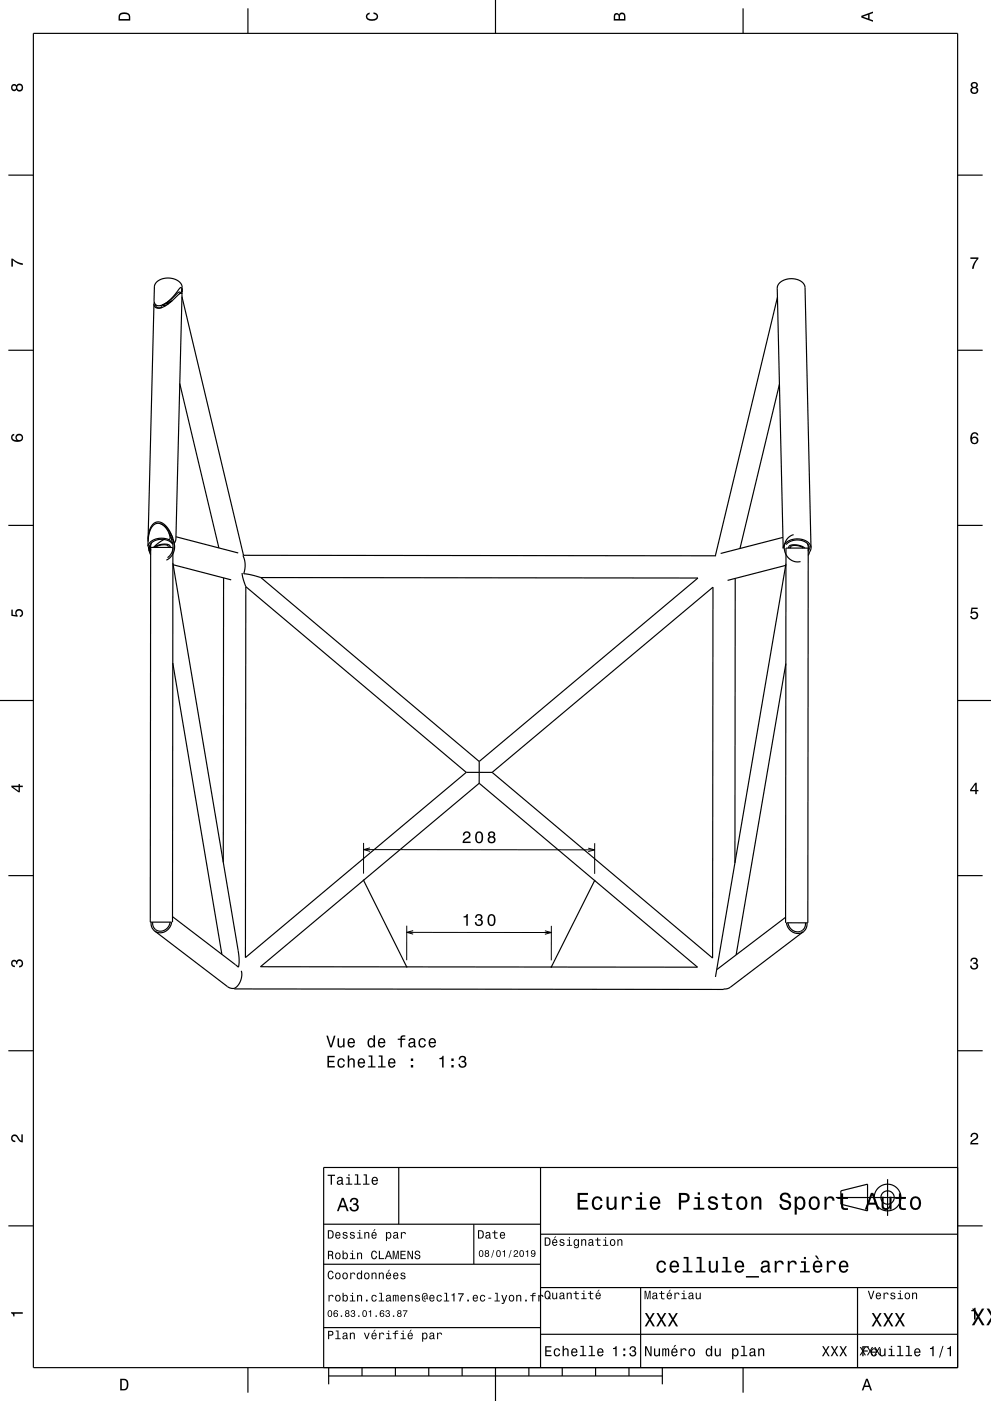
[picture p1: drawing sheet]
<svg xmlns="http://www.w3.org/2000/svg" width="297mm" height="420mm" viewBox="0 0 297 420" stroke-linecap="round" stroke-linejoin="round" font-family="sans-serif">
<path d="M109 254.7l69.2 .1M109 252.7v9.2M110.9 254.2l-1.9 .5 1.9 .5M176.3 254.3l1.9 .5-1.9 .5M178.2 252.8v9.2M121.9 277.5v10.4M121.9 279.5l43.3 .1M123.8 279l-1.9 .5 1.9 .5M163.3 279l1.9 .6-1.9 .5M165.2 277.6v10.3" fill="none" stroke="#000" stroke-width=".3"/>
<g fill="none" stroke="#000" stroke-width=".35">
<path d="M10 10h277v400h-277zM74.3 2.5v7.5M148.5 0v10M222.7 2.5v7.5M2.5 52.5h7.5M287 52.5h7.5M46.1 91.1l.2 .7 .4 .4a2.08 2.08 0 0 0 1.9 0M46.1 91.1l-1.7 70.7M46.2 90.7l-.1 .4M46.6 91.3l.1 .5a1.58 1.58 0 0 0 2 .3M48.3 91.6l.2 .6M48.6 92.2l2.3-1.4 2.8-2.6a.46 .46 0 0 1 .5-.4 .46 .46 0 0 1 .3 .6l-1.8 73.2-.5 1.3a10.9 10.9 0 0 0-2.5-5.3l-.3-.2a2.58 2.58 0 0 0-2.7-.8 2.58 2.58 0 0 0-1.8 2.2l-.5 3"/>
<path d="M48.6 92.2h.1M48.6 91.4l1.1 .2M48.8 91.4l-.2 .1M48.9 91.3l.9 .2M49.5 91l1 .1M49.6 91l.9 .1M50.2 90.8l.4 .2M50.5 90.7l-.8 .2M51.4 90.3l-.9 .4M51.6 90.1l-1.1 .6M54.2 87.9l-.3-.4-.4 .2-2.8 2.5-1.9 1.2M54.2 87.9l-.5 .2"/>
<path d="M54.5 86.6a.45 .45 0 0 0-.5-.4 .45 .45 0 0 0-.4 .5l-2.5 3.1-2.5 1.7M54.5 86.6l.1 1M54.5 86.6l-.3 1.3M54.5 88.9l18.5 77.6M54.6 87.6v-1.4a3.9 3.9 0 0 0-4.8-2.8 3.4 3.4 0 0 0-3.5 2.6l-.1 4a1.53 1.53 0 0 0 .7 1.5 1.53 1.53 0 0 0 1.7 0M54.6 87.6l-.1 .6M233 89.1l-18.6 77.5M233.5 84.9a5.2 5.2 0 0 1 7.6 .5l.2 .8 1.8 78a4.1 4.1 0 0 0-5.2-2.6 3.3 3.3 0 0 0-3.2 2.8l-1.8-78 .2-.7zM2.5 105h7.5M53.9 115l11.7 49.3M233.6 115.2l-11.8 49.2M287 105h7.5"/>
<path d="M2.5 157.5h7.5M48.1 157l1.1 .6a9 9 0 0 1 2.6 3.7M50.6 159.8a3.7 3.7 0 0 0-3.9-2.8 5.6 5.6 0 0 0-2.3 5.1l-.1 1.6M50.6 159.8a1.83 1.83 0 0 1 .1 2M50.6 159.8l.5 1.2M287 157.5h7.5M44.3 163.7l.9 1.4M44.4 161.8v.5M44.5 164l.2 1.2M44.6 164.3l.1 .9M44.7 165.2h.5l-.4 .1M44.7 165.2l.1 .1"/>
<path d="M44.7 165.2h.1M44.8 165.3l.3 1M44.9 163.5l.3 1.5M45.2 165.1l-.5 .1M45.4 162.8l-.2 2.1M46.6 164.1a3.3 3.3 0 0 1 3.9-.3l-.2 .3M49.2 161.7l-1.7 1.1-1.5 1.3M50.7 161.8l1.1 1.3M50.7 161.8a4.9 4.9 0 0 0-6.3 1.7l-.1 .2M50.9 160.4l.5 .2M51 163.7l-.2 .4M51 163.7a3.8 3.8 0 0 0-4.3 0l-.5 .4"/>
<path d="M51 163.7v.4M51.1 161a4.4 4.4 0 0 1-1.2 6.9M51.1 161l.7 2.1M51.8 163.1a3.9 3.9 0 0 1-1.6 4.1M51.8 163.1a4.4 4.4 0 0 0-6.9 .4l-.1 .9 .4 .7M51.8 161.3h.1M51.8 168.8l19.6 116.2 .3 2.7-.3 2.3-19.7-15.2M51.9 169.3l17.4 4.5M52.7 160.9l18.7 4.9M67 173.2l-.1 85.3M72.5 171.8l.4 1.7 .8 2.4M72.8 166.5l141.8 .1"/>
<path d="M72.8 166.5a7.4 7.4 0 0 1 .2 5.5l1.9 .3 3.3 .8M73.7 175.9l-.1 111.2 66.1-55.6M73.7 175.9l66 55.6M78.2 173.1l131 .2-65.6 55M78.2 173.1l65.4 55.2M220.3 173.4v85.3M234.6 161.1l-18.6 4.8M235.5 169.5l-17.4 4.5M235.5 169l-21.1 123.9M235.6 163.3a4.5 4.5 0 0 1 6.8 .3l.1 .9-.3 .8M236.4 163.9l.2 .4M236.4 163.9a3.6 3.6 0 0 1 4.1-.1l.7 .5"/>
<path d="M236.4 163.9v.4M237 164.3a.59 .59 0 0 1 .2-.7 .59 .59 0 0 1 .7-.1l1.6 .2 1.2 .6M237.8 160.3a4.2 4.2 0 0 0-2.6 5 4.2 4.2 0 0 0 4.7 3M242 163l.2 2.1M243.1 164.2l-.9 2.3M51.8 198.7l14.7 87.4M235.5 198.9l-14.9 87.4M0 210h10M287 210h10M139.7 231.5l7.8 .1M143.6 228.3v6.5M147.5 231.6l66.2-55.6-.1 111.2z"/>
<path d="M2.5 262.5h7.5M45.3 276.4l.1 1.4 .9 1.3M45.8 276.4a2.52 2.52 0 0 0 1.9 2.8 2.52 2.52 0 0 0 3-1.7l.3-1M46.3 279.1l21.9 16.7 1 .5h1M51.7 276.5l.1-112.4h-6.6l-.2 112.3 6.4 .1a3.4 3.4 0 0 1-5.1 2.6M108.9 263.9l13 26M178.2 264l-13 25.9M235.4 276.6l.2-112.3h6.6l-.1 112.4-6.4-.1a3.4 3.4 0 0 0 5.1 2.7M235.4 275l-20.5 15.6M236.2 276.6a2.65 2.65 0 0 0 2.2 2.7 2.65 2.65 0 0 0 3-1.9v-.7M240.8 279.3l-21.9 16.6-.9 .5-1.1 .1v.1l-146.7-.1v-.2M241.8 276.7l-.1 1.3-.9 1.3"/>
<path d="M287 262.5h7.5M72.3 291a4.9 4.9 0 0 1-2.1 5.3M78.1 289.8l65.5-55 65.4 55.2zM2.5 315h7.5M287 315h7.5M119.5 350v17M162 350v60M250.5 359h21M252 357l8-2v8l-8-2zM266 353.5v11M287 350h-190v60M2.5 367.5h7.5"/>
<path d="M97 367h65M97 379h65M142 367v12M162 370h125M287 367.5h7.5M97 398h65M162 386h125M192 386v24M257 386v24M74.3 410v7.5M98.5 412.5h100M98.5 410v5"/>
<path d="M108.5 410v2.5M118.5 410v2.5M128.5 410v2.5M138.5 410v2.5M148.5 410v10M158.5 410v2.5M162 400h125M168.5 410v2.5M178.5 410v2.5M188.5 410v2.5M198.5 410v5M222.7 410v7.5"/>
<circle cx="266" cy="359" r="4"/>
<circle cx="266" cy="359" r="2"/>
</g>
<g fill="#000">
<path d="M36 4a2.2 2.2 0 0 0-.5 2.2h3.5v-1.2a1.92 1.92 0 0 0-3-1zM36.3 4.4l.4-.2a1.44 1.44 0 0 1 1.9 .8v.7h-2.6v-1z" fill-rule="evenodd"/>
<path d="M109.9 4.2l.9-.4v.4l-.3 .1a.66 .66 0 0 0-.4 .6 .66 .66 0 0 0 .3 .6l.5 .2a1.58 1.58 0 0 0 2-.7 .89 .89 0 0 0-1-.8v-.5a1.24 1.24 0 0 1 1.4 1.1 1.24 1.24 0 0 1-1 1.4 1.93 1.93 0 0 1-2.7-1.2z" fill-rule="evenodd"/>
<path d="M184.2 4.2l-.3 2h3.5v-1.3a.98 .98 0 0 0-.7-1.1 .98 .98 0 0 0-1.2 .6 .84 .84 0 0 0-1.3-.2zM184.5 4.5l.4-.1 .4 .1 .1 1.2h-1zM185.9 4.4l.5-.2a.58 .58 0 0 1 .6 .7v.8h-1.2z" fill-rule="evenodd"/>
<path d="M258.1 4.7v.6l3.5 1.2v-.4l-1-.4v-1.4l1-.4v-.4zM258.6 5l1.6-.5v1z" fill-rule="evenodd"/>
<path d="M3.6 25.5a1 1 0 0 0-.1 1.5 1 1 0 0 0 1.4-.1 1.09 1.09 0 0 0 1.7 .2 1.09 1.09 0 0 0 0-1.7 1.09 1.09 0 0 0-1.7 .2l-.7-.4zM5.1 26.3a.75 .75 0 0 1 1.5 0 .75 .75 0 0 1-1.5 0zM3.7 26.3a.6 .6 0 0 1 1.2 0 .6 .6 0 0 1-1.2 0z" fill-rule="evenodd"/>
<path d="M291.2 24.8l-.2 .3a.8 .8 0 0 0 .4 1.1 1.09 1.09 0 0 0-.2 1.6 1.09 1.09 0 0 0 1.6 0 1.09 1.09 0 0 0-.2-1.6 .95 .95 0 0 0 .3-1.4 .95 .95 0 0 0-1.4-.2zM291.3 27.1a.71 .71 0 0 1 1.4 0 .71 .71 0 0 1-1.4 0zM291.4 25.5a.6 .6 0 0 1 1.2 0 .6 .6 0 0 1-1.2 0z" fill-rule="evenodd"/>
<path d="M3.4 77.5h.4a5.3 5.3 0 0 0 3 1.4v.6a5.2 5.2 0 0 1-2.9-1.5v1.9h-.5z" fill-rule="evenodd"/>
<path d="M290.8 77.2h2.4v.4a5.2 5.2 0 0 0-1.4 3h-.5a5.2 5.2 0 0 1 1.4-3h-1.9z" fill-rule="evenodd"/>
<path d="M3.6 130.4a1.44 1.44 0 0 0 .1 1.6 1.44 1.44 0 0 0 1.6 .5 1.26 1.26 0 0 0 1.6-1 1.26 1.26 0 0 0-1.1-1.5 1.11 1.11 0 0 0-1.1 .7 1.11 1.11 0 0 0 .3 1.3 1.03 1.03 0 0 1-1.3-.9l.2-.4 .4-.2v-.5zM5 131.2a.75 .75 0 0 1 1.5 0 .75 .75 0 0 1-1.5 0z" fill-rule="evenodd"/>
<path d="M291.3 129.8a2.4 2.4 0 0 0 .2 3.3 1.16 1.16 0 0 0 1.5-.4 1.16 1.16 0 0 0-.2-1.5 1.16 1.16 0 0 0-1.5 0 1.02 1.02 0 0 1 .8-1.2l.5 .1 .1 .4h.5a1.12 1.12 0 0 0-.7-.9 1.12 1.12 0 0 0-1.2 .2zM291.3 132a.75 .75 0 0 1 1.5 0 .75 .75 0 0 1-1.5 0z" fill-rule="evenodd"/>
<path d="M3.4 182.8h.4v1.5l1 .1a1.21 1.21 0 0 1 .5-1.7 1.21 1.21 0 0 1 1.7 .8 1.21 1.21 0 0 1-1.1 1.5v-.5a.8 .8 0 0 0 .4-1.2 .8 .8 0 0 0-1.3 0 .8 .8 0 0 0 .3 1.2v.4l-1.9-.3z" fill-rule="evenodd"/>
<path d="M291.1 182.2h1.9v.4h-1.5l-.2 .9a1.21 1.21 0 0 1 1.8 .6 1.21 1.21 0 0 1-.8 1.6 1.21 1.21 0 0 1-1.6-1h.5a.8 .8 0 0 0 1.2 .3 .8 .8 0 0 0 .1-1.2 .8 .8 0 0 0-1.2 .2h-.4z" fill-rule="evenodd"/>
<path d="M3.4 235.5v.5l2.1 1.5h.5v-1.5h.8v-.5h-.8v-.5h-.4v.5zM4 236h1.6v1.1z" fill-rule="evenodd"/>
<path d="M292.3 234.7l-1.6 2.1v.4h1.6v.9h.4v-.9h.5v-.4h-.5v-2.1zM292.3 235.2v1.6h-1.1z" fill-rule="evenodd"/>
<path d="M139 249.5l-.3 1h.5a.7 .7 0 0 1 .5-.9 .7 .7 0 0 1 .8 .5 .7 .7 0 0 1-.5 .9l-.3 .2a1.62 1.62 0 0 0-1.1 1.5h2.4v-.4h-1.9l.9-.8a1.17 1.17 0 0 0 .9-1.7 1.17 1.17 0 0 0-1.9-.3zM142.7 249.7a2.02 2.02 0 0 0 .9 3.1 2.03 2.03 0 0 0 .9-3.1 1.1 1.1 0 0 0-1.8 0zM143.3 249.7h.6a2.37 2.37 0 0 1 0 2.6h-.6a2.37 2.37 0 0 1 0-2.6zM146.5 249.5l-.2 .3a.8 .8 0 0 0 .4 1.1 1.09 1.09 0 0 0-.2 1.6 1.09 1.09 0 0 0 1.6 0 1.09 1.09 0 0 0-.1-1.6 .95 .95 0 0 0 .3-1.4 .95 .95 0 0 0-1.4-.2zM146.6 251.8a.71 .71 0 0 1 1.4 0 .71 .71 0 0 1-1.4 0zM146.7 250.2a.6 .6 0 0 1 1.2 0 .6 .6 0 0 1-1.2 0z" fill-rule="evenodd"/>
<path d="M108.8 263.7h.3v.4h-.3z" fill-rule="evenodd"/>
<path d="M138.9 274.7v.3h.8v2.5h.5v-3.5h-.3a.78 .78 0 0 1-1 .7zM142.7 274.3l-.3 .9h.4a.62 .62 0 0 1 .4-.8 .62 .62 0 0 1 .8 .3 .62 .62 0 0 1-.3 .8h-.4v.4a.74 .74 0 0 1 .9 .6 .74 .74 0 0 1-.8 .9 .74 .74 0 0 1-.6-1h-.5a1.18 1.18 0 0 0 1.5 1.2 1.18 1.18 0 0 0 .6-1.8l-.2-.1a1.01 1.01 0 0 0 0-1.6 1.01 1.01 0 0 0-1.5 .2zM146.4 274.5a2.02 2.02 0 0 0 .9 3.1 2.03 2.03 0 0 0 .9-3.1 1.11 1.11 0 0 0-1.8 0zM147 274.5h.6a2.37 2.37 0 0 1 0 2.6h-.6a2.37 2.37 0 0 1 0-2.6z" fill-rule="evenodd"/>
<path d="M178 263.8h.4v.4h-.4z" fill-rule="evenodd"/>
<path d="M3.6 288a.86 .86 0 0 1 1.4 .2 1.12 1.12 0 0 1 1.5-.5 1.12 1.12 0 0 1 .3 1.6l-.5 .6-.6 .1v-.4a.72 .72 0 0 0 .9-.7 .72 .72 0 0 0-.8-.8 .72 .72 0 0 0-.6 1h-.4a.62 .62 0 0 0-.4-.9 .62 .62 0 0 0-.8 .5 .62 .62 0 0 0 .5 .8h.4l-.1 .4a1.17 1.17 0 0 1-1-.6 1.17 1.17 0 0 1 .2-1.3z" fill-rule="evenodd"/>
<path d="M121.7 289.7h.4v.3h-.4z" fill-rule="evenodd"/>
<path d="M165 289.7h.4v.4h-.4z" fill-rule="evenodd"/>
<path d="M291.1 287.4a1.01 1.01 0 0 1 1.5-.2 1.01 1.01 0 0 1 0 1.5 1.12 1.12 0 0 1 .4 1.6 1.12 1.12 0 0 1-1.6 .3l-.6-.6-.1-.5h.5a.72 .72 0 0 0 .7 .9 .72 .72 0 0 0 .7-.8 .72 .72 0 0 0-.9-.6v-.4a.62 .62 0 0 0 .8-.4 .62 .62 0 0 0-.5-.8 .62 .62 0 0 0-.7 .5v.3h-.5z" fill-rule="evenodd"/>
<path d="M97.8 310.5l1.1 3.5h.5l1.1-3.5h-.4l-.9 3-.9-3zM101.2 311.3v1.8a.89 .89 0 0 0 .6 .9 .89 .89 0 0 0 1-.4v.4h.5v-2.7h-.5v1.5a.65 .65 0 0 1-.4 .8 .65 .65 0 0 1-.8-.3v-2zM104.5 311.6a1.45 1.45 0 0 0-.3 1.6 1.45 1.45 0 0 0 1.4 .8l.7-.8h-.4l-.6 .5a.75 .75 0 0 1-.7-.9h1.8a1.16 1.16 0 0 0-.5-1.4 1.16 1.16 0 0 0-1.4 .2zM104.8 311.8l.2-.2a.67 .67 0 0 1 .7 .1 .67 .67 0 0 1 .2 .7h-1.3zM110.4 311.6a1.49 1.49 0 0 0-.3 1.5 1.49 1.49 0 0 0 1.3 .9l.6-.4v.4h.4v-3.6h-.4v1.3a.89 .89 0 0 0-1.6-.1zM110.8 311.8a.62 .62 0 0 1 .6-.2 .62 .62 0 0 1 .5 .6 .91 .91 0 0 1 0 1 .91 .91 0 0 1-.9 .4l-.4-.5zM113.6 311.6a1.46 1.46 0 0 0-.3 1.6 1.46 1.46 0 0 0 1.4 .8l.7-.8h-.4l-.6 .5a.75 .75 0 0 1-.7-.9h1.8a1.17 1.17 0 0 0-.5-1.4 1.17 1.17 0 0 0-1.4 .2zM113.9 311.8l.2-.2a.67 .67 0 0 1 .7 .1 .67 .67 0 0 1 .2 .7h-1.3zM119.2 311.4v.3h.8v2.3h.5v-2.3h1v-.3h-1v-.4l1-.2v-.4a.95 .95 0 0 0-1.1 0 .95 .95 0 0 0-.4 1zM122.7 311.4l-.2 .7h.4a.55 .55 0 0 1 .6-.6 .55 .55 0 0 1 .4 .8l-.2 .1a.91 .91 0 0 0-1.3 .5 .91 .91 0 0 0 .8 1.2l.8-.5 .1 .3 .6 .1v-.3l-.2-.1-.1-1.6a1.02 1.02 0 0 0-.6-.8 1.02 1.02 0 0 0-1.1 .2zM122.9 312.9l1.1-.3a.77 .77 0 0 1-.2 .9 .77 .77 0 0 1-.9 .1zM125.7 311.6a1.45 1.45 0 0 0-.2 1.6 1.45 1.45 0 0 0 1.5 .8l.5-.5 .1-.5h-.4l-.4 .6a1.02 1.02 0 0 1-1-1 1.02 1.02 0 0 1 1-1l.4 .6h.4a1.09 1.09 0 0 0-.7-1 1.09 1.09 0 0 0-1.2 .4zM128.7 311.6a1.46 1.46 0 0 0-.2 1.6 1.46 1.46 0 0 0 1.4 .8l.7-.8h-.4l-.6 .5a.75 .75 0 0 1-.7-.9h1.8a1.17 1.17 0 0 0-.5-1.4 1.17 1.17 0 0 0-1.5 .2zM129.1 311.8l.2-.2a.67 .67 0 0 1 .7 .1 .67 .67 0 0 1 .2 .7h-1.3z" fill-rule="evenodd"/>
<path d="M98.1 316.5v3.5h2.2v-.4h-1.7v-1.2h1.6v-.4h-1.6v-1h1.7v-.5zM101.4 317.6a1.45 1.45 0 0 0-.2 1.7 1.45 1.45 0 0 0 1.5 .8l.5-.6 .1-.4h-.4l-.4 .6a1.02 1.02 0 0 1-.9-1 1.02 1.02 0 0 1 .9-1l.4 .5h.4a1.09 1.09 0 0 0-.7-.9 1.09 1.09 0 0 0-1.2 .3zM104.2 316.4v3.6h.5v-1.5a.63 .63 0 0 1 .5-.9 .63 .63 0 0 1 .7 .7v1.7h.4v-1.7a.88 .88 0 0 0-.6-1 .88 .88 0 0 0-1 .4v-1.3zM107.5 317.6a1.45 1.45 0 0 0-.3 1.6 1.45 1.45 0 0 0 1.5 .9l.7-.8h-.5l-.6 .4a.76 .76 0 0 1-.7-.9h1.8a1.17 1.17 0 0 0-.5-1.4 1.17 1.17 0 0 0-1.4 .2zM107.8 317.8l.2-.1a.67 .67 0 0 1 .7 .1 .67 .67 0 0 1 .3 .6h-1.4zM110.5 316.4v.4h.7v2.9h-.9v.3h2.2v-.3h-.9v-3.3zM113.5 316.4v.4h.7v2.9h-.9v.3h2.3v-.3h-.9v-3.3zM116.6 317.6a1.45 1.45 0 0 0-.3 1.6 1.45 1.45 0 0 0 1.5 .9l.7-.8h-.5l-.6 .4a.76 .76 0 0 1-.7-.9h1.8a1.16 1.16 0 0 0-.5-1.4 1.16 1.16 0 0 0-1.4 .2zM116.9 317.8l.2-.1a.67 .67 0 0 1 .7 .1 .67 .67 0 0 1 .3 .6h-1.4zM123.1 319.3v.7h.7v-.7zM123.1 317.3v.8h.7v-.8z" fill-rule="evenodd"/>
<path d="M131.7 317.2v.3h.8v2.5h.5v-3.5h-.4a.77 .77 0 0 1-.9 .7zM135.3 319.3v.7h.7v-.7zM135.3 317.3v.8h.7v-.8zM137.8 316.8l-.3 .9h.4a.62 .62 0 0 1 .4-.8 .62 .62 0 0 1 .7 .3 .62 .62 0 0 1-.2 .8h-.5v.4a.74 .74 0 0 1 1 .6 .74 .74 0 0 1-.8 .9 .74 .74 0 0 1-.6-1h-.5a1.18 1.18 0 0 0 1.5 1.2 1.18 1.18 0 0 0 .6-1.8l-.2-.1a1.01 1.01 0 0 0 0-1.6 1.01 1.01 0 0 0-1.5 .2z" fill-rule="evenodd"/>
<path d="M3.6 340.4a1.22 1.22 0 0 1 2 .7l.8 .9v-1.9h.4v2.4a2.76 2.76 0 0 1-2-1.8 .69 .69 0 0 0-1.1 .5 .69 .69 0 0 0 .9 .7v.5a1.18 1.18 0 0 1-1.2-.7 1.18 1.18 0 0 1 .2-1.3z" fill-rule="evenodd"/>
<path d="M98.2 352.2v.3h.9v2.7h.4v-2.7h.9v-.3zM101.3 353l-.3 .5h.4a.47 .47 0 0 1 .5-.4 .47 .47 0 0 1 .4 .6l-.2 .1a.78 .78 0 0 0-1.1 .4 .78 .78 0 0 0 .6 1l.8-.3 .1 .2 .5 .1v-.3l-.3-.1v-1.3a.87 .87 0 0 0-.6-.7 .87 .87 0 0 0-.8 .2zM101.4 354.3l.9-.3v.4a.51 .51 0 0 1-.5 .5 .51 .51 0 0 1-.5-.5zM103.8 352.9v.3h.6v1.6h-.8v.4h2v-.4h-.8v-1.9zM104.4 352.1v.4h.4v-.4zM106.4 352.1v.3h.6v2.4h-.8v.4h1.9v-.4h-.7v-2.7zM109 352.1v.3h.6v2.4h-.8v.4h1.9v-.4h-.7v-2.7zM111.6 353.1a1.25 1.25 0 0 0-.2 1.4 1.25 1.25 0 0 0 1.2 .7l.6-.7h-.3l-.6 .4a.65 .65 0 0 1-.6-.8h1.6v-.2a.96 .96 0 0 0-.5-1 .96 .96 0 0 0-1.2 .2zM111.9 353.3l.7-.2 .3 .7h-1.2z" fill-rule="evenodd"/>
<path d="M291.2 339.9a1.18 1.18 0 0 1 1.9 .3 1.18 1.18 0 0 1-1 1.7l-.8 .8h1.9v.4h-2.4a2.75 2.75 0 0 1 1.8-2.1 .7 .7 0 0 0-.5-1 .7 .7 0 0 0-.8 .8h-.4z" fill-rule="evenodd"/>
<path d="M98.3 375v2.5h.3v-1.1l.8 .1 .2 1h.4l-.5-1.2a.69 .69 0 0 0 .3-.9 .69 .69 0 0 0-.7-.4zM98.6 375.3h.4a.43 .43 0 0 1 .5 .4 .43 .43 0 0 1-.5 .4h-.4zM100.6 375.7a.98 .98 0 0 0-.1 1.4 .98 .98 0 0 0 1.4 .2 .98 .98 0 0 0 .1-1.4 .98 .98 0 0 0-1.4-.2zM100.9 375.9l.1-.1a.71 .71 0 0 1 .8 .7 .71 .71 0 0 1-.8 .7l-.2-.4zM102.7 374.9v2.6h.3v-.3a.66 .66 0 0 0 .7 .3 .66 .66 0 0 0 .5-.6 .87 .87 0 0 0 0-1.1 .87 .87 0 0 0-1.1-.1l-.1 .1v-.9zM103.1 375.9l.2-.1a.7 .7 0 0 1 .7 .7 .7 .7 0 0 1-.7 .7l-.3-.4zM105 375.6v.3h.5v1.3h-.7v.3h1.7v-.3h-.7v-1.6zM105.5 374.9v.3h.3v-.3zM107 375.5v2h.3v-1.1a.45 .45 0 0 1 .4-.7 .45 .45 0 0 1 .5 .6v1.2h.3v-1.3a.63 .63 0 0 0-.4-.7 .63 .63 0 0 0-.8 .3v-.3zM111.5 375.2a1.33 1.33 0 0 0-.3 1.5 1.33 1.33 0 0 0 1.3 .8l.5-1h-.3l-.4 .7a1.04 1.04 0 0 1-.8-.9 1.04 1.04 0 0 1 .6-1.1l.5 .5h.4a.85 .85 0 0 0-.6-.8 .85 .85 0 0 0-.9 .3zM113.5 375v2.5h1.6v-.3h-1.2v-2.2zM116.3 375l-1 2.5h.4l.2-.8h1l.3 .8h.3l-.9-2.5zM116.4 375.3l.4 1.1h-.8zM117.7 375v2.5h.3v-2.3l.4 2.3h.4l.4-2.3v2.3h.3v-2.5h-.4l-.5 2.2-.5-2.2zM120 375v2.5h1.6v-.3h-1.3v-.9h1.2v-.3h-1.2v-.7h1.3v-.3zM122.1 375v2.5h.3v-2.1l1 2.1h.4v-2.5h-.3v2l-1-2zM124.5 375.1l-.2 .8 1 .5a.46 .46 0 0 1 .3 .7 .46 .46 0 0 1-.7 .1l-.4-.6h-.3a.83 .83 0 0 0 1.1 1 .83 .83 0 0 0 .3-1.5l-.7-.1a.44 .44 0 0 1-.1-.8 .44 .44 0 0 1 .8 .3v.2h.3a.85 .85 0 0 0-.5-.8 .85 .85 0 0 0-.9 .2z" fill-rule="evenodd"/>
<path d="M98.2 368.8v2.5h.9a1.28 1.28 0 0 0 1-1.2 1.28 1.28 0 0 0-1-1.3zM98.6 369.1a.96 .96 0 0 1 1.1 1 .96 .96 0 0 1-1.1 .9zM100.7 369.6a.98 .98 0 0 0-.2 1.3 .98 .98 0 0 0 1.3 .3l.2-.4-.9 .3-.3-.7 1.3-.1a.8 .8 0 0 0-.5-.9 .8 .8 0 0 0-.9 .2zM100.9 369.7l.6-.1 .2 .6h-.9zM102.9 369.5l-.2 .4 .1 .3 1 .4a.43 .43 0 0 1-.4 .5 .43 .43 0 0 1-.4-.4h-.3a.7 .7 0 0 0 .9 .7 .7 .7 0 0 0 .3-1.1l-.8-.3a.38 .38 0 0 1 .3-.5 .38 .38 0 0 1 .4 .4h.3l-.4-.5zM105.1 369.5l-.2 .4 .1 .3 1 .4a.43 .43 0 0 1-.4 .5 .43 .43 0 0 1-.5-.4h-.3a.7 .7 0 0 0 1 .7 .7 .7 0 0 0 .2-1.1l-.7-.3a.38 .38 0 0 1 .3-.5 .38 .38 0 0 1 .4 .4h.3l-.4-.5zM107.2 369.4v.3h.5v1.3h-.7v.3h1.6v-.3h-.6v-1.6zM107.7 368.7v.4h.3v-.4zM109.2 369.4v1.9h.3v-1.1a.45 .45 0 0 1 .4-.6 .45 .45 0 0 1 .5 .5v1.2h.3v-1.3a.63 .63 0 0 0-.5-.7 .63 .63 0 0 0-.7 .4v-.3zM112.2 368.5l-.4 .6 .8-.6zM111.5 369.6a.98 .98 0 0 0-.2 1.3 .98 .98 0 0 0 1.3 .3l.3-.4-1 .3-.3-.7 1.3-.1a.8 .8 0 0 0-.4-.9 .8 .8 0 0 0-1 .2zM111.8 369.7l.5-.1 .3 .6h-1zM115.7 369.4v2.7h.3v-1.1l.1 .2a.67 .67 0 0 0 .7 .1 .67 .67 0 0 0 .4-.5 .91 .91 0 0 0 0-1.1 .91 .91 0 0 0-1-.3l-.2 .3v-.3zM116.1 369.8l.2-.2a.7 .7 0 0 1 .7 .7 .7 .7 0 0 1-.7 .7l-.3-.3zM118.1 369.5l-.2 .4h.3a.39 .39 0 0 1 .4-.3 .39 .39 0 0 1 .3 .5 .73 .73 0 0 0-.9 .3 .73 .73 0 0 0 .1 .9l.9-.2 .1 .2h.4l-.2-1.4a.72 .72 0 0 0-.5-.6 .72 .72 0 0 0-.7 .2zM118.2 370.6l.8-.3v.3a.42 .42 0 0 1-.4 .5 .42 .42 0 0 1-.5-.5zM120.1 369.4v1.9h.4l.1-1.6 .5-.1 .2 .4h.4a.64 .64 0 0 0-.5-.7 .64 .64 0 0 0-.8 .4v-.3z" fill-rule="evenodd"/>
<path d="M102.4 359.1l-1.4 4h.5l.4-1.2h1.6l.4 1.2h.6l-1.5-4zM102.7 359.7l.7 1.7h-1.3zM105.2 359.4l-.4 1h.6a.71 .71 0 0 1 .3-.9 .71 .71 0 0 1 .9 .3 .71 .71 0 0 1-.2 1h-.5v.4a.82 .82 0 0 1 1 .5 .82 .82 0 0 1-.5 1.1 .82 .82 0 0 1-1.1-.6v-.4h-.5a1.34 1.34 0 0 0 1.7 1.4 1.34 1.34 0 0 0 .7-2.1l-.3-.1a1.11 1.11 0 0 0 .3-1.6 1.11 1.11 0 0 0-1.6-.2z" fill-rule="evenodd"/>
<path d="M143.7 375l-.2 .4a.91 .91 0 0 0 0 1 .91 .91 0 0 0 1 .4 1.05 1.05 0 0 0 .4-1.2 1.05 1.05 0 0 0-1-.8zM144 375.1a.81 .81 0 0 1 .7 .7 .81 .81 0 0 1-.5 .8l-.4-.4zM145.5 374.9l-.2 .5 .3 .3a.62 .62 0 0 0-.1 .9 .62 .62 0 0 0 .9 0 .62 .62 0 0 0-.1-.9 .58 .58 0 0 0 0-.9 .58 .58 0 0 0-.8 .1zM145.5 376.2a.41 .41 0 0 1 .8 0 .41 .41 0 0 1-.8 0zM145.6 375.3a.35 .35 0 0 1 .7 0 .35 .35 0 0 1-.7 0zM147.9 374.7l-.7 2.3h.2l.7-2.3zM148.9 375l-.2 .4a.91 .91 0 0 0 0 1 .91 .91 0 0 0 1 .4 1.05 1.05 0 0 0 .4-1.2 1.05 1.05 0 0 0-1-.8zM149.2 375.1a.81 .81 0 0 1 .7 .7 .81 .81 0 0 1-.5 .8l-.4-.4zM150.6 375.2v.2h.5v1.4h.2v-2zM153.1 374.7l-.7 2.3h.2l.7-2.3zM154.1 374.9l-.2 .6h.3a.43 .43 0 0 1 .4-.5 .43 .43 0 0 1 .5 .5 .43 .43 0 0 1-.6 .4l-.4 .3-.2 .6h1.4v-.3l-1.1-.1a1.07 1.07 0 0 0 .9-1.5l-.5-.1zM155.8 375l-.1 .4a.91 .91 0 0 0 0 1 .91 .91 0 0 0 .9 .4 1.05 1.05 0 0 0 .5-1.2 1.05 1.05 0 0 0-1.1-.8zM156.1 375.1a.81 .81 0 0 1 .7 .7 .81 .81 0 0 1-.5 .8l-.4-.4zM157.6 375.2v.2h.4v1.4h.3v-2zM159.3 375a.66 .66 0 0 0 0 .9 .66 .66 0 0 0 .9 0l-.3 .7-.8-.3a.75 .75 0 0 0 1 .4 .75 .75 0 0 0 .4-1 .75 .75 0 0 0-.3-.8 .75 .75 0 0 0-.9 .1zM159.4 375.4a.42 .42 0 0 1 .8 0 .42 .42 0 0 1-.8 0z" fill-rule="evenodd"/>
<path d="M143.2 368.8v2.5h.9a1.28 1.28 0 0 0 1-1.2 1.28 1.28 0 0 0-1-1.3zM143.6 369.1a.96 .96 0 0 1 1.1 1 .96 .96 0 0 1-1.1 .9zM145.7 369.5l-.2 .4h.3a.39 .39 0 0 1 .5-.3 .39 .39 0 0 1 .3 .5 .73 .73 0 0 0-1 .3 .73 .73 0 0 0 .2 .9l.9-.2v.2h.4l-.2-1.4a.73 .73 0 0 0-.4-.6 .73 .73 0 0 0-.8 .2zM145.8 370.6l.8-.3v.3a.42 .42 0 0 1-.4 .5 .42 .42 0 0 1-.4-.5zM148.1 368.9v.5h-.5v.3h.5v1.3a.75 .75 0 0 0 1 .4v-.3l-.6-.1-.1-.4v-.9h.7v-.3h-.7v-.5zM150 369.6a.98 .98 0 0 0-.2 1.3 .98 .98 0 0 0 1.3 .3l.3-.4-1 .3-.3-.7 1.3-.1a.8 .8 0 0 0-.4-.9 .8 .8 0 0 0-1 .2zM150.3 369.7l.5-.1 .3 .6h-1z" fill-rule="evenodd"/>
<path d="M163.2 371v2.5h.9a1.28 1.28 0 0 0 1-1.3 1.28 1.28 0 0 0-1-1.2zM163.6 371.3a.96 .96 0 0 1 1.1 .9 .96 .96 0 0 1-1.1 1zM166.4 370.7l-.4 .6 .7-.6zM165.7 371.7a.98 .98 0 0 0-.2 1.4 .98 .98 0 0 0 1.3 .3l.2-.5-.9 .3-.3-.6 1.3-.2a.8 .8 0 0 0-.5-.8 .8 .8 0 0 0-.9 .1zM165.9 371.9l.6-.1 .2 .5h-.9zM167.9 371.6l-.2 .4 .1 .4 1 .4a.43 .43 0 0 1-.4 .5 .43 .43 0 0 1-.4-.4h-.3a.7 .7 0 0 0 .9 .7 .7 .7 0 0 0 .3-1.2l-.8-.2a.38 .38 0 0 1 .3-.5 .38 .38 0 0 1 .4 .4l.3-.1-.4-.5zM170 371.6v.3h.5v1.3h-.7v.3h1.7v-.3h-.7v-1.6zM170.5 370.9v.3h.3v-.3zM172.1 371.7l-.2 .4a.91 .91 0 0 0 .1 1 .91 .91 0 0 0 1 .4l.2-.3a.52 .52 0 0 1-.2 .7 .52 .52 0 0 1-.7-.3h-.3a.78 .78 0 0 0 .9 .6 .78 .78 0 0 0 .6-.8v-1.9h-.3v.4l-.6-.4zM172.4 371.9l.1-.1a.7 .7 0 0 1 .7 .7 .7 .7 0 0 1-.7 .7l-.2-.4zM174.2 371.5v2h.3v-1.4l.5-.3 .3 .3 .1 1.4h.3v-1.3a.63 .63 0 0 0-.5-.7 .63 .63 0 0 0-.7 .3v-.3zM176.6 371.6l-.2 .5h.3a.39 .39 0 0 1 .4-.4 .39 .39 0 0 1 .3 .6 .73 .73 0 0 0-.9 .2 .73 .73 0 0 0 .1 1l.9-.3 .1 .2 .4 .1-.2-1.4a.73 .73 0 0 0-1.2-.5zM176.7 372.7l.8-.2v.3a.42 .42 0 0 1-.4 .5 .42 .42 0 0 1-.5-.5zM178.9 371v.6h-.5v.3h.5l.1 1.3a.75 .75 0 0 0 1 .3v-.3h-.7v-.4v-.9h.7v-.3h-.7v-.6zM180.8 371.6v.3h.5v1.3h-.6v.3h1.6v-.3h-.6v-1.6zM181.3 370.9v.3h.4v-.3zM183 371.7a.98 .98 0 0 0-.2 1.4 .98 .98 0 0 0 1.4 .2 .98 .98 0 0 0 .2-1.4 .98 .98 0 0 0-1.4-.2zM183.2 371.9l.2-.1a.71 .71 0 0 1 .7 .7 .71 .71 0 0 1-.7 .7l-.3-.4zM185 371.5v2h.3l.1-1.4 .5-.3 .3 .3v1.4h.3v-1.3a.63 .63 0 0 0-.4-.7 .63 .63 0 0 0-.8 .3v-.3z" fill-rule="evenodd"/>
<path d="M173.1 357.6v5h3.2v-.6h-2.5v-1.7h2.2v-.6h-2.2v-1.5h2.4v-.6zM177.8 359.2a2.18 2.18 0 0 0 1.2 3.6 1.51 1.51 0 0 0 1.6-1.6h-.6a.95 .95 0 0 1-.9 1 .95 .95 0 0 1-1-.9 1.59 1.59 0 0 1 .9-2.1 .85 .85 0 0 1 .9 .8h.7a1.56 1.56 0 0 0-1.1-1.3 1.56 1.56 0 0 0-1.7 .5zM181.8 358.8v2.5a1.27 1.27 0 0 0 .9 1.4 1.27 1.27 0 0 0 1.5-.7v.6h.6v-3.8h-.6v2.2a.92 .92 0 0 1-.6 1.1 .92 .92 0 0 1-1.2-.4v-2.9zM186.4 358.8v3.8h.6v-2.2a.95 .95 0 0 1 .5-1.1 .95 .95 0 0 1 1.2 .3l.1 .4h.6a1.28 1.28 0 0 0-1-1.4 1.28 1.28 0 0 0-1.4 .8v-.6zM190.8 358.9v.5h1v2.7h-1.3v.5h3.2v-.5h-1.3v-3.2zM191.8 357.4v.8h.6v-.8zM195.1 359.2a2.2 2.2 0 0 0 1.2 3.6 1.51 1.51 0 0 0 1.5-1.3h-.6l-.3 .5-.5 .2a1.08 1.08 0 0 1-1-1.3h2.5a1.66 1.66 0 0 0-.7-2 1.66 1.66 0 0 0-2.1 .3zM195.6 359.5a.94 .94 0 0 1 1.2-.2 .94 .94 0 0 1 .5 1h-1.9zM203.5 357.6v5h.6v-2.1a1.91 1.91 0 0 0 2.6-1.4 1.32 1.32 0 0 0-1.5-1.5zM204.1 358.2a1.6 1.6 0 0 1 1.8 .5 .86 .86 0 0 1 0 .9 .86 .86 0 0 1-.9 .3h-.9zM208.1 358.9v.5h1v2.7h-1.3v.5h3.3v-.5h-1.3v-3.2zM209.1 357.4v.8h.7v-.8zM212.6 358.9a1.08 1.08 0 0 0-.3 1.2 1.08 1.08 0 0 0 1 .7l1.2 .5a.9 .9 0 0 1-.8 1 .9 .9 0 0 1-1-.9h-.6a1.52 1.52 0 0 0 1.7 1.3 1.52 1.52 0 0 0 1.3-1.7l-.6-.5-1.5-.4a.76 .76 0 0 1 .6-1 .76 .76 0 0 1 .9 .7h.6a1.47 1.47 0 0 0-1-1.2 1.47 1.47 0 0 0-1.5 .3zM217.4 357.8v1.1h-1.1v.5h1.1v2.6a1.49 1.49 0 0 0 2 .7v-.5a.97 .97 0 0 1-1.4-.5v-2.3h1.4v-.5h-1.4v-1.1zM221.1 359.2a2.18 2.18 0 0 0 1.2 3.6 2.12 2.12 0 0 0 1.7-2.1 2.12 2.12 0 0 0-1.7-2.1l-.7 .2zM221.6 359.6a.96 .96 0 0 1 1-.4 .96 .96 0 0 1 .7 .8 1.59 1.59 0 0 1-1 2.2 1.67 1.67 0 0 1-.7-2.6zM225.2 358.8v3.8h.6v-2.2a.91 .91 0 0 1 .6-1.1 .91 .91 0 0 1 1.1 .5v2.8h.7v-2.5a1.27 1.27 0 0 0-.9-1.4 1.27 1.27 0 0 0-1.5 .6v-.5zM234.1 357.9a1.38 1.38 0 0 0-.3 1.5 1.38 1.38 0 0 0 1.3 .9 1.1 1.1 0 0 1 1.3 1.3 1.19 1.19 0 0 1-1.3 .5 1.19 1.19 0 0 1-.9-1.1h-.7a1.73 1.73 0 0 0 2.2 1.8 1.73 1.73 0 0 0 1-2.6l-1.7-.6a.83 .83 0 0 1-.5-1.1 .83 .83 0 0 1 1.2-.3l.5 .5 .1 .4h.7a1.67 1.67 0 0 0-1-1.6 1.67 1.67 0 0 0-1.9 .4zM238.2 358.8v5.3h.6v-2.1a1.32 1.32 0 0 0 1.4 .7 1.32 1.32 0 0 0 1.1-1.1 2.15 2.15 0 0 0-1.4-3l-.6 .2-.5 .6v-.6zM239.1 359.6a.9 .9 0 0 1 .9-.4 .9 .9 0 0 1 .7 .8 1.61 1.61 0 0 1-.9 2.2 1.69 1.69 0 0 1-.7-2.6zM242.8 359.2a2.18 2.18 0 0 0 1.2 3.6 2.12 2.12 0 0 0 1.7-2.1 2.12 2.12 0 0 0-1.7-2.1l-.7 .2zM243.3 359.6a.96 .96 0 0 1 1-.4 .96 .96 0 0 1 .7 .8 1.59 1.59 0 0 1-1 2.2 1.67 1.67 0 0 1-.7-2.6zM247.1 358.8v3.8h.6v-2.2a.95 .95 0 0 1 .5-1.1 .95 .95 0 0 1 1.2 .3l.1 .4h.6a1.28 1.28 0 0 0-1-1.4 1.28 1.28 0 0 0-1.4 .8v-.6zM252 357.8v1.1h-1v.5h1l.1 2.6a1.49 1.49 0 0 0 2 .7v-.5a.97 .97 0 0 1-1.4-.5v-2.3h1.4v-.5h-1.4v-1.1zM261 357.6l-1.8 5h.6l.6-1.4h2l.5 1.4h.7l-1.9-5zM261.4 358.3l.7 2.2h-1.5zM264.2 358.8v2.5a1.27 1.27 0 0 0 .9 1.4 1.27 1.27 0 0 0 1.5-.7v.6h.6v-3.8h-.6v2.2a.92 .92 0 0 1-.6 1.1 .92 .92 0 0 1-1.1-.4l-.1-2.9zM269.4 357.8v1.1h-1.1v.5h1.1v2.6a1.49 1.49 0 0 0 2.1 .7v-.5a.97 .97 0 0 1-1.4-.5l-.1-2.3h1.5v-.5h-1.5v-1.1zM273.1 359.2a2.18 2.18 0 0 0 1.3 3.6 2.12 2.12 0 0 0 1.7-2.1 2.12 2.12 0 0 0-1.7-2.1l-.7 .2zM273.6 359.6a.96 .96 0 0 1 1-.4 .96 .96 0 0 1 .7 .8 1.59 1.59 0 0 1-.9 2.2 1.67 1.67 0 0 1-.8-2.6z" fill-rule="evenodd"/>
<path d="M197.1 378.4a1.96 1.96 0 0 0 1.1 3.2 1.37 1.37 0 0 0 1.4-1.4h-.5a.86 .86 0 0 1-.8 .9 .86 .86 0 0 1-.9-.8 1.43 1.43 0 0 1 .8-1.9 .76 .76 0 0 1 .9 .7h.5a1.41 1.41 0 0 0-1-1.2 1.41 1.41 0 0 0-1.5 .5zM201 378.4a1.98 1.98 0 0 0 1.1 3.2 1.36 1.36 0 0 0 1.4-1.1h-.6l-.3 .4-.5 .2a.98 .98 0 0 1-.9-1.2h2.3a1.5 1.5 0 0 0-.6-1.8 1.5 1.5 0 0 0-1.9 .3zM201.5 378.6a.85 .85 0 0 1 1-.1 .85 .85 0 0 1 .4 .9h-1.7zM204.9 376.8v.5h.9v3.7h-1.2v.5h2.9v-.5h-1.2v-4.2zM208.8 376.8v.5h.9v3.7h-1.2v.5h2.9v-.5h-1.2v-4.2zM212.4 378v2.3a1.14 1.14 0 0 0 .8 1.2 1.14 1.14 0 0 0 1.4-.6v.6h.5v-3.5h-.5v2a.83 .83 0 0 1-.5 1 .83 .83 0 0 1-1.1-.4v-2.6zM216.6 376.8v.5h.9v3.7h-1.2v.5h2.9v-.5h-1.1v-4.2zM220.6 378.4a1.98 1.98 0 0 0 1 3.2 1.36 1.36 0 0 0 1.4-1.1h-.6l-.3 .4-.5 .2a.98 .98 0 0 1-.8-1.2h2.2a1.5 1.5 0 0 0-.6-1.8 1.5 1.5 0 0 0-1.8 .3zM221 378.6a.85 .85 0 0 1 1-.1 .85 .85 0 0 1 .4 .9h-1.6zM223.5 382.5v.5h4v-.5zM228.4 378.2l-.3 .8h.5a.71 .71 0 0 1 .9-.7 .71 .71 0 0 1 .5 1l-.3 .1a1.26 1.26 0 0 0-1.5 .4 1.26 1.26 0 0 0 0 1.5 1.36 1.36 0 0 0 1.9-.3l.2 .4 .7 .1v-.5h-.3l-.1-2.1a1.31 1.31 0 0 0-.8-1 1.31 1.31 0 0 0-1.4 .3zM228.7 380.1l1.4-.4a.99 .99 0 0 1-.3 1.1 .99 .99 0 0 1-1.1 .1zM232.2 378v3.5h.5v-2a.85 .85 0 0 1 .5-1 .85 .85 0 0 1 1.1 .3v.3h.6a1.15 1.15 0 0 0-.9-1.2 1.15 1.15 0 0 0-1.3 .7v-.6zM236.1 378v3.5h.6v-2a.85 .85 0 0 1 .4-1 .85 .85 0 0 1 1.1 .3v.3h.6a1.15 1.15 0 0 0-.9-1.2 1.15 1.15 0 0 0-1.3 .7v-.6zM240.1 378.1v.5h.8v2.4h-1.1v.5h2.9v-.5h-1.2v-2.9zM240.9 376.8v.7h.6v-.7zM244.2 376.4l.9 1.1h.4l-.7-1.1zM244 378.4a1.98 1.98 0 0 0 1 3.2 1.36 1.36 0 0 0 1.4-1.1h-.6l-.3 .4-.4 .2a.98 .98 0 0 1-.9-1.2h2.3a1.5 1.5 0 0 0-.7-1.8 1.5 1.5 0 0 0-1.8 .3zM244.4 378.6a.85 .85 0 0 1 1-.1 .85 .85 0 0 1 .5 .9h-1.7zM247.8 378v3.5h.6v-2a.85 .85 0 0 1 .4-1 .85 .85 0 0 1 1.1 .3v.3h.6a1.15 1.15 0 0 0-.9-1.2 1.15 1.15 0 0 0-1.3 .7v-.6zM251.8 378.4a1.98 1.98 0 0 0 1 3.2 1.36 1.36 0 0 0 1.4-1.1h-.6l-.2 .4-.5 .2a.98 .98 0 0 1-.9-1.2h2.3a1.5 1.5 0 0 0-.7-1.8 1.5 1.5 0 0 0-1.8 .3zM252.2 378.6a.85 .85 0 0 1 1.1-.1 .85 .85 0 0 1 .4 .9h-1.7z" fill-rule="evenodd"/>
<path d="M3.3 393.4h3.5v.4h-2.5v.9h-.3a.77 .77 0 0 0-.7-1z" fill-rule="evenodd"/>
<path d="M98.4 393l-.2 .8a.81 .81 0 0 0 .7 1 1.02 1.02 0 0 0 .7-1.1 1.02 1.02 0 0 0-1-.9zM98.7 393.1a.81 .81 0 0 1 .7 .7 .81 .81 0 0 1-.5 .8l-.4-.4zM100.2 392.9a1.21 1.21 0 0 0 .4 1.9 .66 .66 0 0 0 .7-.9 .66 .66 0 0 0-1.1-.2l.3-.7 .8 .3-.4-.5zM100.2 394.2a.43 .43 0 0 1 .8 0 .43 .43 0 0 1-.8 0zM102.1 394.3v.5h.4v-.5zM103.6 392.9l-.1 .5 .2 .3a.62 .62 0 0 0-.1 .9 .62 .62 0 0 0 .9 0 .62 .62 0 0 0-.1-.9 .57 .57 0 0 0 .1-.9 .57 .57 0 0 0-.9 .1zM103.7 394.2a.41 .41 0 0 1 .8 0 .41 .41 0 0 1-.8 0zM103.7 393.3a.35 .35 0 0 1 .7 0 .35 .35 0 0 1-.7 0zM105.3 392.9l-.2 .5h.3a.35 .35 0 0 1 .2-.4 .35 .35 0 0 1 .4 .1 .35 .35 0 0 1-.1 .5h-.3v.3a.42 .42 0 0 1 .6 .3 .42 .42 0 0 1-.5 .5 .42 .42 0 0 1-.4-.5h-.2a.66 .66 0 0 0 .9 .6 .66 .66 0 0 0 .2-1.1 .58 .58 0 0 0 0-.9 .58 .58 0 0 0-.9 .1zM107.3 394.3v.5h.4v-.5zM108.8 393l-.2 .4a.91 .91 0 0 0 0 1 .91 .91 0 0 0 1 .4 1.05 1.05 0 0 0 .4-1.2 1.05 1.05 0 0 0-1-.8zM109.1 393.1a.81 .81 0 0 1 .7 .7 .81 .81 0 0 1-.5 .8l-.4-.4zM110.5 393.1v.3h.5v1.4h.2v-2zM112.5 394.3v.5h.4v-.5zM114.1 392.9a1.21 1.21 0 0 0 .4 1.9 .66 .66 0 0 0 .7-.9 .66 .66 0 0 0-1.1-.2l.2-.7 .9 .3-.4-.5zM114.1 394.2a.43 .43 0 0 1 .8 0 .43 .43 0 0 1-.8 0zM115.7 392.9l-.2 .5h.3a.35 .35 0 0 1 .2-.4 .35 .35 0 0 1 .4 .1 .35 .35 0 0 1-.1 .5h-.3v.3a.42 .42 0 0 1 .6 .3 .42 .42 0 0 1-.5 .5 .42 .42 0 0 1-.3-.5h-.3a.66 .66 0 0 0 .9 .6 .66 .66 0 0 0 .2-1.1 .58 .58 0 0 0 0-.9 .58 .58 0 0 0-.9 .1zM117.8 394.3v.5h.3v-.5zM119.2 392.9l-.1 .5 .2 .3a.62 .62 0 0 0-.1 .9 .62 .62 0 0 0 1 0 .62 .62 0 0 0-.2-.9 .57 .57 0 0 0 .1-.9 .57 .57 0 0 0-.9 .1zM119.3 394.2a.41 .41 0 0 1 .8 0 .41 .41 0 0 1-.8 0zM119.3 393.3a.35 .35 0 0 1 .7 0 .35 .35 0 0 1-.7 0zM120.7 392.8v.3h1.1l-.7 1.2-.1 .5h.3l.8-2z" fill-rule="evenodd"/>
<path d="M98.5 388.2v2h.3l.1-1.6 .5-.1 .2 .3h.4a.64 .64 0 0 0-.5-.6 .64 .64 0 0 0-.8 .3v-.3zM100.6 388.4a.98 .98 0 0 0-.1 1.4 .98 .98 0 0 0 1.4 .2 .98 .98 0 0 0 .1-1.4 .98 .98 0 0 0-1.4-.2zM100.9 388.6l.1-.1a.71 .71 0 0 1 .8 .7 .71 .71 0 0 1-.8 .7l-.2-.4zM102.7 387.6v2.6h.3v-.3a.66 .66 0 0 0 .7 .3 .66 .66 0 0 0 .5-.6 .87 .87 0 0 0 0-1.1 .87 .87 0 0 0-1.1-.1l-.1 .1v-.9zM103.1 388.6l.2-.1a.7 .7 0 0 1 .7 .7 .7 .7 0 0 1-.7 .7l-.3-.4zM105 388.3v.3h.5v1.3h-.7v.3h1.7v-.3h-.7v-1.6zM105.5 387.6v.3h.3v-.3zM107 388.2v2h.3l.1-1.4 .4-.4 .4 .3v1.5h.3v-1.3a.63 .63 0 0 0-.4-.7 .63 .63 0 0 0-.8 .3v-.3zM109.7 389.6v.6h.5v-.6zM111.5 388.4a.98 .98 0 0 0-.2 1.4 .98 .98 0 0 0 1.4 .2l.2-.5h-.3l-.3 .4a.69 .69 0 0 1-.7-.8 .69 .69 0 0 1 .8-.6l.2 .4h.3a.78 .78 0 0 0-.5-.7 .78 .78 0 0 0-.9 .2zM113.7 387.6v.2h.4v2.1h-.6v.3h1.6v-.3h-.6v-2.3zM115.9 388.3l-.2 .5h.3a.39 .39 0 0 1 .5-.4 .39 .39 0 0 1 .2 .6 .73 .73 0 0 0-.9 .2 .73 .73 0 0 0 .2 1l.8-.3 .1 .2 .4 .1-.2-1.5a.73 .73 0 0 0-1.2-.4zM116 389.4l.8-.2v.3a.42 .42 0 0 1-.4 .5 .42 .42 0 0 1-.4-.5zM117.7 388.2v2h.3v-1.5l.3-.3 .2 .2v1.6h.2l.1-1.5 .2-.3 .2 1.8h.3l-.2-2-.6 .2-.3-.2-.4 .2v-.2zM120.2 388.4a.98 .98 0 0 0-.2 1.3 .98 .98 0 0 0 1.3 .4l.2-.5-.9 .3-.3-.6 1.3-.2a.8 .8 0 0 0-.4-.9 .8 .8 0 0 0-1 .2zM120.4 388.6l.6-.1 .2 .5h-.9zM122.2 388.2v2h.3v-1.4l.5-.4 .4 .3v1.5h.3v-1.3a.63 .63 0 0 0-.4-.7 .63 .63 0 0 0-.8 .3v-.3zM124.6 388.3l-.2 .4 .1 .4 1 .3a.43 .43 0 0 1-.4 .6 .43 .43 0 0 1-.5-.4h-.3a.71 .71 0 0 0 1 .6 .71 .71 0 0 0 .3-1.1l-.8-.2a.38 .38 0 0 1 .3-.5 .38 .38 0 0 1 .4 .3h.3l-.4-.5zM126.8 387.8a1.87 1.87 0 0 0 .1 2.3l.7 .1v-.3a.61 .61 0 0 1-.9-.5v-1l.4-.5h.5l.3 .3a.75 .75 0 0 0-.9 .4 .75 .75 0 0 0 .2 .9l.7-.2 .1 .2h.3l-.1-.2a1.22 1.22 0 0 0-1.2-1.6zM127.3 388.8l.6-.3-.1 .7-.5 .1zM128.9 388.4a.98 .98 0 0 0-.2 1.3 .98 .98 0 0 0 1.2 .4l.3-.5-.9 .3-.3-.6 1.2-.2a.8 .8 0 0 0-.4-.9 .8 .8 0 0 0-.9 .2zM129.1 388.6l.5-.1 .3 .5h-.9zM131 388.4a.98 .98 0 0 0-.2 1.4 .98 .98 0 0 0 1.4 .2l.2-.5h-.3l-.3 .4a.69 .69 0 0 1-.7-.8 .69 .69 0 0 1 .9-.6l.1 .4h.3a.78 .78 0 0 0-.5-.7 .78 .78 0 0 0-.9 .2zM133.2 387.6v.2h.5v2.1h-.7v.3h1.6v-.3h-.6v-2.3zM135.3 388.1v.3h.6v1.8h.3v-2.6zM137.3 387.7v.3h1.3l-.9 1.6-.1 .6h.4l1-2.5zM140 389.6v.6h.5v-.6zM141.9 388.4a.98 .98 0 0 0-.2 1.3 .98 .98 0 0 0 1.3 .4l.2-.5-.9 .3-.3-.6 1.3-.2a.8 .8 0 0 0-.5-.9 .8 .8 0 0 0-.9 .2zM142.1 388.6l.6-.1 .2 .5h-.9zM144 388.4a.98 .98 0 0 0-.1 1.4 .98 .98 0 0 0 1.3 .2l.2-.5h-.3l-.3 .4a.69 .69 0 0 1-.7-.8 .69 .69 0 0 1 .9-.6l.1 .4h.3a.78 .78 0 0 0-.5-.7 .78 .78 0 0 0-.9 .2zM146.4 389v.3h.8v-.3zM148.4 387.6v.2h.4v2.1h-.6v.3h1.6v-.3h-.6v-2.3zM150.2 388.2l.8 2.1-.2 .3h-.4v.3h.5l1.1-2.7h-.3l-.6 1.6-.5-1.6zM152.7 388.4a.98 .98 0 0 0-.2 1.4 .98 .98 0 0 0 1.4 .2 .98 .98 0 0 0 .2-1.4 .98 .98 0 0 0-1.4-.2zM152.9 388.6l.2-.1a.71 .71 0 0 1 .7 .7 .71 .71 0 0 1-.7 .7l-.3-.4zM154.7 388.2v2h.3l.1-1.4 .5-.4 .3 .3v1.5h.3v-1.3a.63 .63 0 0 0-.4-.7 .63 .63 0 0 0-.8 .3v-.3zM157.4 389.6v.6h.5v-.6zM158.9 388.3v.3h.6v1.6h.3v-1.6h.7v-.3h-.7v-.3l.7-.1v-.3h-.6l-.4 .3v.4zM161.3 388.2v2h.4l.1-1.6 .5-.1 .2 .3h.4a.64 .64 0 0 0-.5-.6 .64 .64 0 0 0-.8 .3v-.3z" fill-rule="evenodd"/>
<path d="M98.4 381.2a1.33 1.33 0 0 0-.2 1.5 1.33 1.33 0 0 0 1.3 .8l.5-1h-.3l-.4 .7a1.04 1.04 0 0 1-.8-.9 1.04 1.04 0 0 1 .6-1.1l.5 .5h.4a.85 .85 0 0 0-.6-.8 .85 .85 0 0 0-1 .3zM100.6 381.7a.98 .98 0 0 0-.1 1.4 .98 .98 0 0 0 1.4 .2 .98 .98 0 0 0 .1-1.4 .98 .98 0 0 0-1.4-.2zM100.9 381.9l.1-.1a.71 .71 0 0 1 .8 .7 .71 .71 0 0 1-.8 .7l-.2-.4zM102.8 381.7a.98 .98 0 0 0-.1 1.4 .98 .98 0 0 0 1.3 .2 .98 .98 0 0 0 .2-1.4 .98 .98 0 0 0-1.4-.2zM103 381.9l.2-.1a.71 .71 0 0 1 .7 .7 .71 .71 0 0 1-.7 .7l-.3-.4zM105 381.5v2h.3l.1-1.6 .5-.1 .3 .3h.3a.64 .64 0 0 0-.5-.6 .64 .64 0 0 0-.7 .4v-.4zM107.1 381.7l-.2 .4a.91 .91 0 0 0 .1 1 .91 .91 0 0 0 1 .4l.2-.3v.3h.3v-2.6h-.3v.9l-.6-.3zM107.4 381.9l.1-.1a.7 .7 0 0 1 .7 .7 .7 .7 0 0 1-.7 .7l-.2-.4zM109.3 381.7a.98 .98 0 0 0-.1 1.4 .98 .98 0 0 0 1.3 .2 .98 .98 0 0 0 .2-1.4 .98 .98 0 0 0-1.4-.2zM109.5 381.9l.2-.1a.71 .71 0 0 1 .7 .7 .71 .71 0 0 1-.7 .7l-.3-.4zM111.4 381.5v2h.3v-1.1a.45 .45 0 0 1 .3-.7 .45 .45 0 0 1 .5 .6v1.2h.4v-1.3a.63 .63 0 0 0-.5-.7 .63 .63 0 0 0-.7 .3v-.3zM113.5 381.5v2h.3l.1-1.4 .4-.3 .4 .2v1.5h.3v-1.3a.63 .63 0 0 0-.4-.7 .63 .63 0 0 0-.8 .3v-.3zM116.5 380.7l-.3 .6 .7-.6zM115.9 381.7a.98 .98 0 0 0-.3 1.4 .98 .98 0 0 0 1.3 .3l.3-.5-.9 .3-.3-.6 1.2-.2a.8 .8 0 0 0-.4-.8 .8 .8 0 0 0-.9 .1zM116.1 381.9l.5-.1 .3 .5h-.9zM118 381.7a.98 .98 0 0 0-.2 1.4 .98 .98 0 0 0 1.3 .3l.3-.5-1 .3-.3-.6 1.3-.2a.8 .8 0 0 0-.4-.8 .8 .8 0 0 0-1 .1zM118.3 381.9l.5-.1 .3 .5h-1zM120.2 381.6l-.2 .4 .2 .4 1 .4a.43 .43 0 0 1-.4 .5 .43 .43 0 0 1-.5-.4h-.3a.7 .7 0 0 0 1 .7 .7 .7 0 0 0 .2-1.2l-.8-.2a.38 .38 0 0 1 .3-.5 .38 .38 0 0 1 .5 .4l.3-.1-.4-.5z" fill-rule="evenodd"/>
<path d="M163.4 387.2a1.34 1.34 0 0 0-.2 1.5 1.34 1.34 0 0 0 1.2 .8l.2-.2 .3 .3 .2-.2-.3-.3a1.26 1.26 0 0 0 .2-1.4 1.26 1.26 0 0 0-1.3-.7zM163.8 387.3l.3-.1a1.21 1.21 0 0 1 .5 1.7l-.3-.3-.2 .2 .3 .3-.1 .1a1.09 1.09 0 0 1-.9-.8 1.09 1.09 0 0 1 .4-1.1zM165.5 387.5v1.3a.63 .63 0 0 0 .4 .7 .63 .63 0 0 0 .8-.3v.3h.3v-2h-.3l-.1 1.4-.4 .4-.4-.3v-1.5zM167.9 387.6l-.2 .5h.3a.39 .39 0 0 1 .5-.4 .39 .39 0 0 1 .2 .6 .73 .73 0 0 0-.9 .2 .73 .73 0 0 0 .1 1l.9-.3 .1 .2 .4 .1-.2-1.4a.73 .73 0 0 0-1.2-.5zM168 388.7l.8-.2v.3a.42 .42 0 0 1-.4 .5 .42 .42 0 0 1-.5-.5zM169.8 387.5v2h.4v-1.4l.5-.3 .3 .2v1.5h.3v-1.3a.63 .63 0 0 0-.4-.7 .63 .63 0 0 0-.8 .3v-.3zM172.4 387v.6h-.5v.3h.5l.1 1.3a.75 .75 0 0 0 1 .3v-.3h-.7v-.4v-.9h.7v-.3h-.7v-.6zM174.3 387.6v.3h.5v1.3h-.6v.3h1.6v-.3h-.6v-1.6zM174.8 386.9v.3h.4v-.3zM176.8 387v.6h-.6v.3h.6v1.3a.74 .74 0 0 0 1 .3v-.3h-.6l-.1-.4v-.9h.7v-.3h-.7v-.6zM179.4 386.7l-.4 .6 .7-.6zM178.7 387.7a.98 .98 0 0 0-.2 1.3 .98 .98 0 0 0 1.3 .4l.2-.5-.9 .3-.3-.6 1.3-.1a.8 .8 0 0 0-.4-.9 .8 .8 0 0 0-1 .1zM178.9 387.9l.6-.1 .2 .5h-.9z" fill-rule="evenodd"/>
<path d="M193.2 387v2.5h.3v-2.3l.4 2.3h.3l.5-2.3v2.3h.3v-2.5h-.5l-.4 2.2-.5-2.2zM195.7 387.6l-.2 .5h.3a.39 .39 0 0 1 .5-.4 .39 .39 0 0 1 .3 .6 .73 .73 0 0 0-1 .2 .73 .73 0 0 0 .2 1l.9-.3v.2l.4 .1-.2-1.4a.73 .73 0 0 0-1.2-.5zM195.8 388.7l.8-.2v.3a.42 .42 0 0 1-.4 .5 .42 .42 0 0 1-.4-.5zM198.1 387v.6h-.5v.3h.5v1.3a.74 .74 0 0 0 1 .3v-.3h-.6l-.1-.4v-.9h.7v-.3h-.7v-.6zM200.7 386.7l-.4 .6 .8-.6zM200 387.7a.98 .98 0 0 0-.2 1.3 .98 .98 0 0 0 1.3 .4l.3-.5-1 .3-.3-.6 1.3-.1a.8 .8 0 0 0-.4-.9 .8 .8 0 0 0-1 .1zM200.3 387.9l.5-.1 .3 .5h-1zM202.1 387.5v2h.3l.2-1.6 .5-.1 .2 .3h.3a.64 .64 0 0 0-.4-.6 .64 .64 0 0 0-.8 .4v-.4zM204.3 387.6v.3h.5v1.3h-.6v.3h1.6v-.3h-.6v-1.6zM204.8 386.9v.3h.4v-.3zM206.6 387.6l-.2 .5h.3a.39 .39 0 0 1 .4-.4 .39 .39 0 0 1 .3 .6 .73 .73 0 0 0-.9 .2 .73 .73 0 0 0 .1 1l.9-.3 .1 .2 .4 .1-.2-1.4a.72 .72 0 0 0-.5-.6 .72 .72 0 0 0-.7 .1zM206.7 388.7l.8-.2v.3a.42 .42 0 0 1-.4 .5 .42 .42 0 0 1-.5-.5zM208.5 387.5v1.3a.63 .63 0 0 0 .5 .7 .63 .63 0 0 0 .7-.3v.3h.3v-2h-.3v1.4l-.5 .4-.4-.3v-1.5z" fill-rule="evenodd"/>
<path d="M193.3 393.6l1.2 2-1.3 2h.6l.9-1.6 1 1.6h.6l-1.3-2 1.2-2h-.6l-.9 1.5-.8-1.5zM196.7 393.6l1.2 2-1.2 2h.6l.9-1.6 .9 1.6h.6l-1.2-2 1.2-2h-.6l-.9 1.5-.8-1.5zM200.2 393.6l1.2 2-1.3 2h.7l.9-1.6 .9 1.6h.6l-1.2-2 1.2-2h-.6l-.9 1.5-.9-1.5z" fill-rule="evenodd"/>
<path d="M261.3 393.6l1.2 2-1.3 2h.6l.9-1.6 1 1.6h.6l-1.3-2 1.2-2h-.6l-.9 1.5-.8-1.5zM264.7 393.6l1.2 2-1.2 2h.6l.9-1.6 .9 1.6h.6l-1.2-2 1.2-2h-.6l-.9 1.5-.8-1.5zM268.2 393.6l1.2 2-1.3 2h.7l.9-1.6 .9 1.6h.6l-1.2-2 1.1-2h-.5l-.9 1.5-.9-1.5z" fill-rule="evenodd"/>
<path d="M260.1 387l.8 2.5h.4l.8-2.5h-.4l-.6 2.1-.7-2.1zM262.7 387.7a.98 .98 0 0 0-.2 1.4 .98 .98 0 0 0 1.3 .3l.2-.5-.9 .3-.3-.6 1.3-.1a.8 .8 0 0 0-.5-.9 .8 .8 0 0 0-.9 .1zM262.9 387.9l.6-.1 .2 .5h-.9zM264.8 387.5v2h.3l.1-1.6 .6-.1 .2 .3h.3a.64 .64 0 0 0-.5-.6 .64 .64 0 0 0-.7 .4v-.4zM267 387.6l-.1 .4 .1 .4 1 .4a.43 .43 0 0 1-.4 .5 .43 .43 0 0 1-.5-.4h-.3a.71 .71 0 0 0 1 .7 .71 .71 0 0 0 .2-1.2l-.7-.2a.38 .38 0 0 1 .3-.5 .38 .38 0 0 1 .4 .4l.3-.1-.4-.5zM269.2 387.6v.3h.5v1.3h-.7v.3h1.6v-.3h-.6v-1.6zM269.7 386.9v.3h.3v-.3zM271.3 387.7a.98 .98 0 0 0-.1 1.4 .98 .98 0 0 0 1.3 .2 .98 .98 0 0 0 .2-1.4 .98 .98 0 0 0-1.4-.2zM271.5 387.9l.2-.1a.71 .71 0 0 1 .7 .7 .71 .71 0 0 1-.7 .7l-.3-.4zM273.3 387.5v2h.4v-1.4l.5-.3 .3 .2v1.5h.4v-1.3a.63 .63 0 0 0-.5-.7 .63 .63 0 0 0-.7 .3v-.3z" fill-rule="evenodd"/>
<path d="M291.3 392.3l1.5 2.4-1.5 2.6h.7l1.2-2 1.1 2h.8l-1.6-2.6 1.5-2.4h-.7l-1.1 1.8-1.1-1.8zM297 395l-1.4 2.3h.7l.7-1.2zM295.7 392.3l1.3 2.2v-1.2l-.6-1z" fill-rule="evenodd"/>
<path d="M291.1 392.7a.77 .77 0 0 0 .9-.6h.4v3.5h-.5v-2.5h-.8z" fill-rule="evenodd"/>
<path d="M36 413.3v3.5h1.2a1.91 1.91 0 0 0 1-3 2.2 2.2 0 0 0-2.2-.5zM36.5 413.8a1.37 1.37 0 0 1 1.6 1 1.37 1.37 0 0 1-.9 1.6h-.7z" fill-rule="evenodd"/>
<path d="M98.3 399v2.5h.4v-1.1a.8 .8 0 0 0 1.2-.4 .8 .8 0 0 0-.7-1zM98.7 399.3h.4a.43 .43 0 0 1 .5 .4 .43 .43 0 0 1-.5 .4h-.4zM100.6 398.9v.3h.5v2h-.6v.3h1.6v-.3h-.6v-2.3zM102.9 399.6l-.2 .5h.3a.39 .39 0 0 1 .5-.4 .39 .39 0 0 1 .2 .6 .73 .73 0 0 0-.9 .2 .73 .73 0 0 0 .1 1l.9-.3 .1 .2 .4 .1-.2-1.4a.73 .73 0 0 0-1.2-.5zM103 400.7l.8-.2v.3a.42 .42 0 0 1-.4 .5 .42 .42 0 0 1-.5-.5zM104.8 399.5v2h.4v-1.4l.5-.3 .3 .3v1.4h.3v-1.3a.63 .63 0 0 0-.4-.7 .63 .63 0 0 0-.8 .3v-.3zM109 399.5l.8 2h.3l.7-2h-.3l-.6 1.6-.5-1.6zM112.2 398.7l-.4 .6 .8-.6zM111.5 399.7a.98 .98 0 0 0-.2 1.4 .98 .98 0 0 0 1.3 .3l.3-.5-1 .3-.3-.6 1.3-.2a.8 .8 0 0 0-.4-.8 .8 .8 0 0 0-1 .1zM111.8 399.9l.5-.1 .3 .5h-1zM113.6 399.5v2h.4l.1-1.6 .5-.1 .2 .3h.4a.64 .64 0 0 0-.5-.6 .64 .64 0 0 0-.8 .4v-.4zM115.8 399.6v.3h.5v1.3h-.6v.3h1.6v-.3h-.6v-1.6zM116.3 398.9v.3h.4v-.3zM117.7 399.6v.3h.6v1.6h.3v-1.6h.7v-.3h-.7v-.3l.7-.1v-.3h-.6l-.4 .3v.4zM120.2 399.6v.3h.5v1.3h-.7v.3h1.6v-.3h-.6v-1.6zM120.7 398.9v.3h.3v-.3zM123 398.7l-.3 .6 .7-.6zM122.4 399.7a.98 .98 0 0 0-.2 1.4 .98 .98 0 0 0 1.2 .3l.3-.5-.9 .3-.3-.6 1.2-.2a.8 .8 0 0 0-.4-.8 .8 .8 0 0 0-.9 .1zM122.6 399.9l.5-.1 .3 .5h-.9zM126.5 399.5v2.7h.3v-1l.1 .1a.67 .67 0 0 0 .7 .2 .67 .67 0 0 0 .5-.6 .91 .91 0 0 0 0-1 .91 .91 0 0 0-1-.3l-.3 .2v-.3zM127 399.9l.1-.1a.7 .7 0 0 1 .7 .7 .7 .7 0 0 1-.7 .7l-.2-.4zM128.9 399.6l-.2 .5h.3a.39 .39 0 0 1 .5-.4 .39 .39 0 0 1 .3 .6 .73 .73 0 0 0-1 .2 .73 .73 0 0 0 .2 1l.8-.3 .1 .2 .4 .1-.2-1.4a.73 .73 0 0 0-1.2-.5zM129 400.7l.8-.2v.3a.42 .42 0 0 1-.4 .5 .42 .42 0 0 1-.4-.5zM131 399.5v2h.3l.1-1.6 .6-.1 .2 .3h.3a.64 .64 0 0 0-.5-.6 .64 .64 0 0 0-.7 .4v-.4z" fill-rule="evenodd"/>
<path d="M163.4 403.6v3h1.9v-.4h-1.5v-1h1.3v-.4h-1.3v-.9h1.5v-.3zM166.2 404.5a1.24 1.24 0 0 0-.2 1.4 1.24 1.24 0 0 0 1.3 .7l.6-.9h-.4l-.4 .6a.87 .87 0 0 1-.8-.9 .87 .87 0 0 1 .9-.9l.3 .5h.4a.94 .94 0 0 0-.7-.8 .94 .94 0 0 0-1 .3zM168.6 403.5v3.1h.4v-1.7l.6-.4 .4 .4v1.7h.4v-1.6a.76 .76 0 0 0-.5-.8 .76 .76 0 0 0-.9 .4v-1.1zM171.4 404.5a1.25 1.25 0 0 0-.2 1.4 1.25 1.25 0 0 0 1.2 .7l.6-.7h-.3l-.6 .4a.65 .65 0 0 1-.6-.8h1.6v-.2a.96 .96 0 0 0-.5-1 .96 .96 0 0 0-1.2 .2zM171.7 404.7l.6-.1 .4 .6h-1.2zM174 403.5v.3h.6v2.5h-.8v.3h1.9v-.3h-.7v-2.8zM176.6 403.5v.3h.6v2.5h-.8v.3h1.9v-.3h-.7v-2.8zM179.2 404.5a1.25 1.25 0 0 0-.2 1.4 1.25 1.25 0 0 0 1.2 .7l.6-.7h-.3l-.6 .4a.65 .65 0 0 1-.5-.8h1.5v-.2a.96 .96 0 0 0-.5-1 .96 .96 0 0 0-1.2 .2zM179.5 404.7l.7-.1 .3 .6h-1.1z" fill-rule="evenodd"/>
<path d="M183.7 404.1v.3h.7v2.2h.4v-3zM186.8 405.9v.7h.6v-.7zM186.8 404.3v.6h.6v-.6zM188.9 403.8l-.2 .7h.4a.53 .53 0 0 1 .3-.6 .53 .53 0 0 1 .6 .2 .53 .53 0 0 1-.1 .7h-.5v.4a.64 .64 0 0 1 .9 .5 .64 .64 0 0 1-.7 .7 .64 .64 0 0 1-.6-.8h-.4a.99 .99 0 0 0 1.4 1 .99 .99 0 0 0 .2-1.6 .87 .87 0 0 0 0-1.3 .87 .87 0 0 0-1.3 .1z" fill-rule="evenodd"/>
<path d="M193.3 403.6v3h.4v-2.5l1.1 2.5h.5v-3h-.4v2.4l-1.1-2.4zM196 404.3v1.5a.76 .76 0 0 0 .5 .8 .76 .76 0 0 0 .9-.4v.4h.4v-2.3h-.4v1.6l-.6 .4-.4-.3v-1.7zM198.5 404.3v2.3h.3v-1.8l.3-.3 .2 .2v1.9h.4v-1.8l.3-.3 .2 .4v1.7h.4l-.1-2-.2-.4-.5 .1-.2 .2-.4-.3-.4 .3v-.2zM202.2 403.2l-.4 .7h.3l.6-.7zM201.4 404.5a1.25 1.25 0 0 0-.2 1.4 1.25 1.25 0 0 0 1.2 .7l.6-.7h-.3l-.6 .4a.65 .65 0 0 1-.6-.8h1.6v-.2a.96 .96 0 0 0-.5-1 .96 .96 0 0 0-1.2 .2zM201.7 404.7l.6-.1 .4 .6h-1.2zM204 404.3v2.3h.3v-1.4a.57 .57 0 0 1 .3-.6 .57 .57 0 0 1 .8 .2v.2h.4a.77 .77 0 0 0-.6-.8 .77 .77 0 0 0-.9 .4v-.3zM206.6 404.5a1.24 1.24 0 0 0-.2 1.5 1.24 1.24 0 0 0 1.3 .6 1.24 1.24 0 0 0 .6-1.6 1.24 1.24 0 0 0-1.4-.7zM206.9 404.7a.57 .57 0 0 1 .6-.2 .57 .57 0 0 1 .4 .5v.4a.69 .69 0 0 1-.9 .9l-.3-.5zM211.7 404.5a1.28 1.28 0 0 0-.2 1.3 1.28 1.28 0 0 0 1.1 .8l.4-.4v.4h.4v-3.1h-.3v1.1a.77 .77 0 0 0-1.4-.1zM212 404.7a.53 .53 0 0 1 .6-.2 .53 .53 0 0 1 .4 .5v.4a.71 .71 0 0 1-.6 .9 1.01 1.01 0 0 1-.4-1.6zM214.2 404.3v1.5a.76 .76 0 0 0 .5 .8 .76 .76 0 0 0 1-.4v.4h.3v-2.3h-.4v1.6l-.6 .4-.4-.3v-1.7zM219.4 404.3v3.2h.4v-1.3a.79 .79 0 0 0 .8 .4 .79 .79 0 0 0 .7-.7 1.09 1.09 0 0 0 0-1.2 1.09 1.09 0 0 0-1.2-.4l-.3 .3v-.3zM219.9 404.7a.53 .53 0 0 1 .6-.2 .53 .53 0 0 1 .4 .5l.1 .4a.73 .73 0 0 1-.6 .9 1.01 1.01 0 0 1-.5-1.6zM222.2 403.5v.3h.6v2.5h-.8v.3h1.9v-.3h-.7v-2.8zM224.9 404.4l-.2 .5h.3a.47 .47 0 0 1 .6-.4 .47 .47 0 0 1 .3 .6l-.2 .1a.78 .78 0 0 0-1.1 .4 .78 .78 0 0 0 .7 1l.7-.3 .1 .2 .5 .1v-.3l-.2-.1-.1-1.3a.87 .87 0 0 0-.5-.7 .87 .87 0 0 0-.9 .2zM225 405.7l1-.3v.4a.51 .51 0 0 1-.5 .5 .51 .51 0 0 1-.5-.5zM227.2 404.3v2.3h.4l.1-1.7 .5-.4 .4 .4 .1 1.7h.3v-1.6a.76 .76 0 0 0-.5-.8 .76 .76 0 0 0-.9 .4v-.3z" fill-rule="evenodd"/>
<path d="M246.4 403.6l.9 1.4-1 1.6h.5l.7-1.2 .7 1.2h.4l-.9-1.6 .9-1.4h-.4l-.7 1.1-.6-1.1zM249 403.6l.9 1.4-.9 1.6h.4l.7-1.2 .7 1.2h.5l-1-1.6 .9-1.4h-.4l-.7 1.1-.6-1.1zM251.6 403.6l.9 1.4-.9 1.6h.4l.7-1.2 .7 1.2h.5l-1-1.6 .9-1.4h-.4l-.7 1.1-.6-1.1z" fill-rule="evenodd"/>
<path d="M257.7 403.8l.7 1.2-.8 1.3h.4l.6-1 .6 1h.3l-.7-1.3 .7-1.2h-.4l-.5 .9-.6-.9zM259.8 403.8l.8 1.2-.8 1.3h.4l.5-1 .6 1h.4l-.8-1.3 .8-1.2h-.4l-.5 .9-.6-.9zM262 403.8l.7 1.2-.7 1.3h.3l.6-1 .6 1h.4l-.8-1.3 .7-1.2h-.3l-.6 .9-.5-.9z" fill-rule="evenodd"/>
<path d="M259.5 413.3l-1.2 3.5h.4l.4-1h1.4l.4 1h.4l-1.2-3.5zM259.8 413.8l.5 1.6h-1z" fill-rule="evenodd"/>
<path d="M258.4 403.6v3h.4v-1.4h1.3v-.4h-1.3v-.9h1.6v-.3zM261.2 404.5a1.25 1.25 0 0 0-.2 1.4 1.25 1.25 0 0 0 1.2 .7l.6-.7h-.4l-.5 .4a.65 .65 0 0 1-.6-.8h1.6v-.2a.96 .96 0 0 0-.5-1 .96 .96 0 0 0-1.2 .2zM261.5 404.7l.6-.1 .4 .6h-1.2zM263.6 404.3v1.5a.76 .76 0 0 0 .5 .8 .76 .76 0 0 0 .9-.4v.4h.4v-2.3h-.4v1.6l-.6 .4-.4-.3v-1.7zM266.4 404.3v.4h.6v1.6h-.8v.3h2v-.3h-.8v-2zM267 403.5v.4h.4v-.4zM269 403.5v.3h.6v2.5h-.8v.3h1.9v-.3h-.7v-2.8zM271.6 403.5v.3h.6v2.5h-.8v.3h1.9v-.3h-.7v-2.8zM274.2 404.5a1.25 1.25 0 0 0-.2 1.4 1.25 1.25 0 0 0 1.2 .7l.6-.7h-.3l-.6 .4a.65 .65 0 0 1-.5-.8h1.5v-.2a.96 .96 0 0 0-.5-1 .96 .96 0 0 0-1.2 .2zM274.5 404.7l.7-.1 .3 .6h-1.1z" fill-rule="evenodd"/>
<path d="M278.7 404.1v.3h.7v2.2h.4v-3zM282.5 403.5l-1.1 3.5h.3l1.1-3.5zM283.9 404.1v.3h.7v2.2h.4v-3z" fill-rule="evenodd"/>
</g>
</svg>
